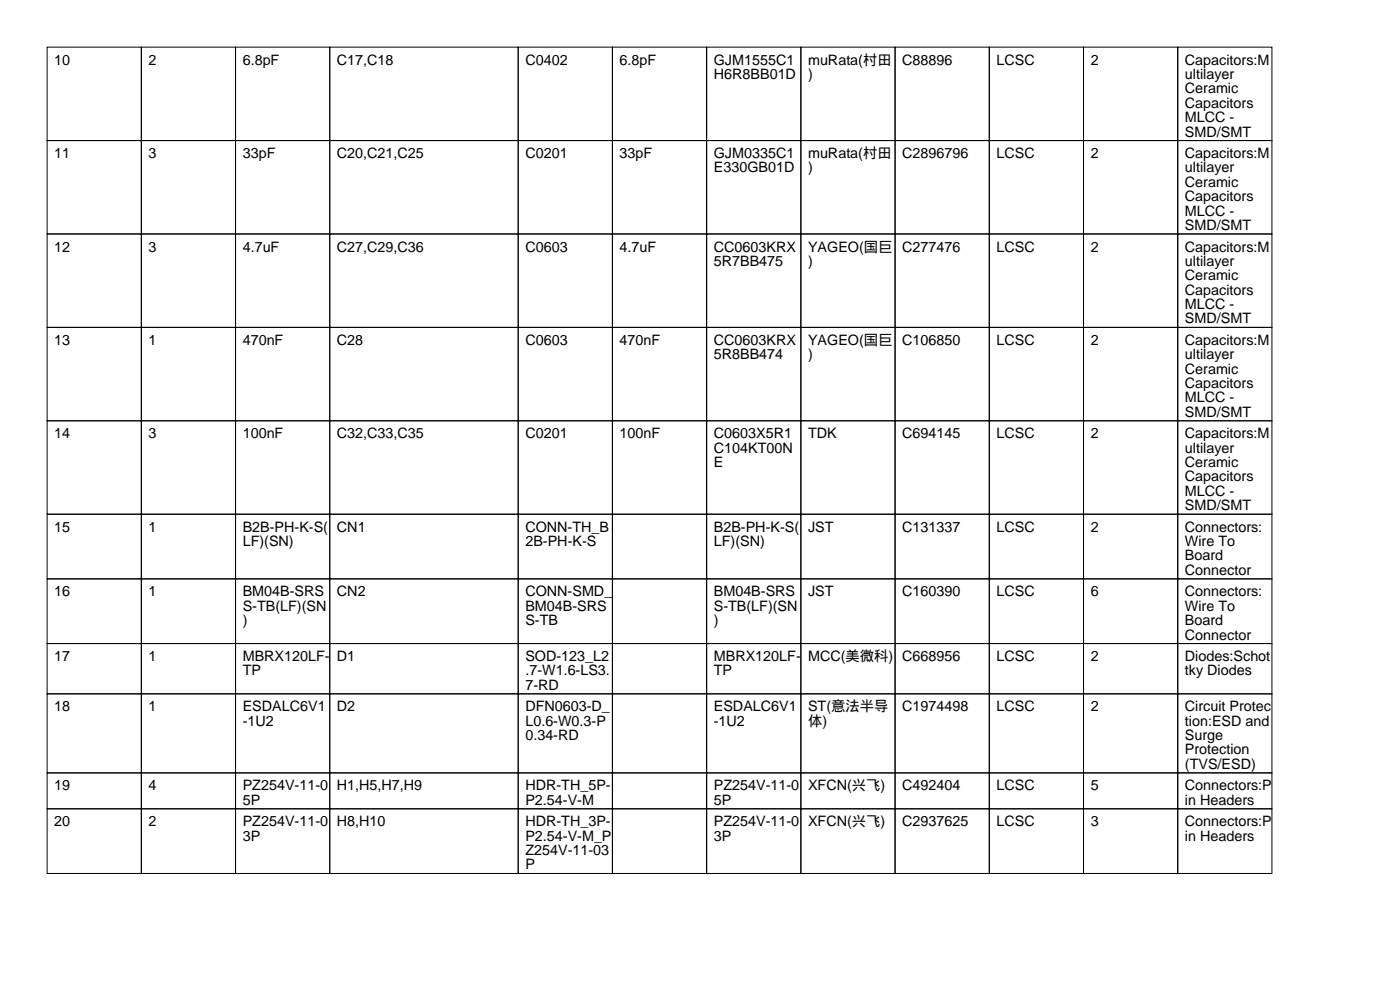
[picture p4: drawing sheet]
<svg xmlns="http://www.w3.org/2000/svg" width="297mm" height="210mm" viewBox="0 0 297 210" stroke-linecap="round" stroke-linejoin="round" font-family="sans-serif">
<defs><g id="words">
<g font-size="3">
<text x="11.5" y="13.7">10</text>
<text x="31.5" y="13.7">2</text>
<text x="51.5" y="13.7">6.8pF</text>
<text x="71.5" y="13.7">C17,C18</text>
<text x="111.5" y="13.7">C0402</text>
<text x="131.5" y="13.7">6.8pF</text>
<text x="151.5" y="13.7">GJM1555C1</text>
<text x="151.5" y="16.8">H6R8BB01D</text>
<text x="171.5" y="13.7">muRata(村田</text>
<text x="171.5" y="16.8">)</text>
<text x="191.5" y="13.7">C88896</text>
<text x="211.5" y="13.7">LCSC</text>
<text x="231.5" y="13.7">2</text>
<text x="251.5" y="13.7">Capacitors:M</text>
<text x="251.5" y="16.8">ultilayer</text>
<text x="251.5" y="19.8">Ceramic</text>
<text x="251.5" y="22.9">Capacitors</text>
<text x="251.5" y="25.9">MLCC -</text>
<text x="251.5" y="29">SMD/SMT</text>
<text x="11.5" y="33.5">11</text>
<text x="31.5" y="33.5">3</text>
<text x="51.5" y="33.5">33pF</text>
<text x="71.5" y="33.5">C20,C21,C25</text>
<text x="111.5" y="33.5">C0201</text>
<text x="131.5" y="33.5">33pF</text>
<text x="151.5" y="33.5">GJM0335C1</text>
<text x="171.5" y="33.5">muRata(村田</text>
<text x="191.5" y="33.5">C2896796</text>
<text x="211.5" y="33.5">LCSC</text>
<text x="231.5" y="33.5">2</text>
<text x="251.5" y="33.5">Capacitors:M</text>
<text x="151.5" y="36.6">E330GB01D</text>
<text x="171.5" y="36.6">)</text>
<text x="251.5" y="36.6">ultilayer</text>
<text x="251.5" y="39.6">Ceramic</text>
<text x="251.5" y="42.7">Capacitors</text>
<text x="251.5" y="45.7">MLCC -</text>
<text x="11.5" y="53.3">12</text>
<text x="31.5" y="53.3">3</text>
<text x="51.5" y="53.3">4.7uF</text>
<text x="71.5" y="53.3">C27,C29,C36</text>
<text x="111.5" y="53.3">C0603</text>
<text x="131.5" y="53.3">4.7uF</text>
<text x="151.5" y="53.3">CC0603KRX</text>
<text x="171.5" y="53.3">YAGEO(国巨</text>
<text x="191.5" y="53.3">C277476</text>
<text x="211.5" y="53.3">LCSC</text>
<text x="231.5" y="53.3">2</text>
<text x="251.5" y="48.8">SMD/SMT</text>
<text x="251.5" y="53.3">Capacitors:M</text>
<text x="151.5" y="56.4">5R7BB475</text>
<text x="171.5" y="56.4">)</text>
<text x="251.5" y="56.4">ultilayer</text>
<text x="251.5" y="59.4">Ceramic</text>
<text x="251.5" y="62.5">Capacitors</text>
<text x="251.5" y="65.5">MLCC -</text>
<text x="251.5" y="68.6">SMD/SMT</text>
<text x="11.5" y="73.2">13</text>
<text x="31.5" y="73.2">1</text>
<text x="51.5" y="73.2">470nF</text>
<text x="71.5" y="73.2">C28</text>
<text x="111.5" y="73.2">C0603</text>
<text x="131.5" y="73.2">470nF</text>
<text x="151.5" y="73.2">CC0603KRX</text>
<text x="151.5" y="76.2">5R8BB474</text>
<text x="171.5" y="73.2">YAGEO(国巨</text>
<text x="171.5" y="76.2">)</text>
<text x="191.5" y="73.2">C106850</text>
<text x="211.5" y="73.2">LCSC</text>
<text x="231.5" y="73.2">2</text>
<text x="251.5" y="73.2">Capacitors:M</text>
<text x="251.5" y="76.2">ultilayer</text>
<text x="251.5" y="79.3">Ceramic</text>
<text x="251.5" y="82.3">Capacitors</text>
<text x="251.5" y="85.3">MLCC -</text>
<text x="251.5" y="88.4">SMD/SMT</text>
<text x="11.5" y="93">14</text>
<text x="31.5" y="93">3</text>
<text x="51.5" y="93">100nF</text>
<text x="71.5" y="93">C32,C33,C35</text>
<text x="111.5" y="93">C0201</text>
<text x="131.5" y="93">100nF</text>
<text x="151.5" y="93">C0603X5R1</text>
<text x="171.5" y="93">TDK</text>
<text x="191.5" y="93">C694145</text>
<text x="211.5" y="93">LCSC</text>
<text x="231.5" y="93">2</text>
<text x="251.5" y="93">Capacitors:M</text>
<text x="151.5" y="96">C104KT00N</text>
<text x="151.5" y="99.1">E</text>
<text x="251.5" y="96">ultilayer</text>
<text x="251.5" y="99.1">Ceramic</text>
<text x="251.5" y="102.1">Capacitors</text>
<text x="251.5" y="105.2">MLCC -</text>
<text x="11.5" y="112.8">15</text>
<text x="31.5" y="112.8">1</text>
<text x="51.5" y="112.8">B2B-PH-K-S(</text>
<text x="71.5" y="112.8">CN1</text>
<text x="111.5" y="112.8">CONN-TH_B</text>
<text x="151.5" y="112.8">B2B-PH-K-S(</text>
<text x="171.5" y="112.8">JST</text>
<text x="191.5" y="112.8">C131337</text>
<text x="211.5" y="112.8">LCSC</text>
<text x="231.5" y="112.8">2</text>
<text x="251.5" y="108.2">SMD/SMT</text>
<text x="251.5" y="112.8">Connectors:</text>
<text x="51.5" y="115.8">LF)(SN)</text>
<text x="111.5" y="115.8">2B-PH-K-S</text>
<text x="151.5" y="115.8">LF)(SN)</text>
<text x="251.5" y="115.8">Wire To</text>
<text x="251.5" y="118.9">Board</text>
<text x="251.5" y="121.9">Connector</text>
<text x="11.5" y="126.5">16</text>
<text x="31.5" y="126.5">1</text>
<text x="51.5" y="126.5">BM04B-SRS</text>
<text x="51.5" y="129.5">S-TB(LF)(SN</text>
<text x="71.5" y="126.5">CN2</text>
<text x="111.5" y="126.5">CONN-SMD_</text>
<text x="111.5" y="129.5">BM04B-SRS</text>
<text x="151.5" y="126.5">BM04B-SRS</text>
<text x="151.5" y="129.5">S-TB(LF)(SN</text>
<text x="171.5" y="126.5">JST</text>
<text x="191.5" y="126.5">C160390</text>
<text x="211.5" y="126.5">LCSC</text>
<text x="231.5" y="126.5">6</text>
<text x="251.5" y="126.5">Connectors:</text>
<text x="251.5" y="129.5">Wire To</text>
<text x="51.5" y="132.6">)</text>
<text x="111.5" y="132.6">S-TB</text>
<text x="151.5" y="132.6">)</text>
<text x="251.5" y="132.6">Board</text>
<text x="251.5" y="135.6">Connector</text>
<text x="11.5" y="140.2">17</text>
<text x="31.5" y="140.2">1</text>
<text x="51.5" y="140.2">MBRX120LF-</text>
<text x="51.5" y="143.3">TP</text>
<text x="71.5" y="140.2">D1</text>
<text x="111.5" y="140.2">SOD-123_L2</text>
<text x="111.5" y="143.3">.7-W1.6-LS3.</text>
<text x="151.5" y="140.2">MBRX120LF-</text>
<text x="151.5" y="143.3">TP</text>
<text x="171.5" y="140.2">MCC(美微科)</text>
<text x="191.5" y="140.2">C668956</text>
<text x="211.5" y="140.2">LCSC</text>
<text x="231.5" y="140.2">2</text>
<text x="251.5" y="140.2">Diodes:Schot</text>
<text x="251.5" y="143.3">tky Diodes</text>
<text x="111.5" y="146.3">7-RD</text>
<text x="11.5" y="150.9">18</text>
<text x="31.5" y="150.9">1</text>
<text x="51.5" y="150.9">ESDALC6V1</text>
<text x="51.5" y="153.9">-1U2</text>
<text x="71.5" y="150.9">D2</text>
<text x="111.5" y="150.9">DFN0603-D_</text>
<text x="111.5" y="153.9">L0.6-W0.3-P</text>
<text x="151.5" y="150.9">ESDALC6V1</text>
<text x="151.5" y="153.9">-1U2</text>
<text x="171.5" y="150.9">ST(意法半导</text>
<text x="171.5" y="153.9">体)</text>
<text x="191.5" y="150.9">C1974498</text>
<text x="211.5" y="150.9">LCSC</text>
<text x="231.5" y="150.9">2</text>
<text x="251.5" y="150.9">Circuit Protec</text>
<text x="251.5" y="153.9">tion:ESD and</text>
<text x="111.5" y="157">0.34-RD</text>
<text x="251.5" y="157">Surge</text>
<text x="251.5" y="160">Protection</text>
<text x="11.5" y="167.6">19</text>
<text x="31.5" y="167.6">4</text>
<text x="51.5" y="167.6">PZ254V-11-0</text>
<text x="71.5" y="167.6">H1,H5,H7,H9</text>
<text x="111.5" y="167.6">HDR-TH_5P-</text>
<text x="151.5" y="167.6">PZ254V-11-0</text>
<text x="171.5" y="167.6">XFCN(兴飞)</text>
<text x="191.5" y="167.6">C492404</text>
<text x="211.5" y="167.6">LCSC</text>
<text x="231.5" y="167.6">5</text>
<text x="251.5" y="163.1">(TVS/ESD)</text>
<text x="251.5" y="167.6">Connectors:P</text>
<text x="51.5" y="170.7">5P</text>
<text x="111.5" y="170.7">P2.54-V-M</text>
<text x="151.5" y="170.7">5P</text>
<text x="251.5" y="170.7">in Headers</text>
<text x="11.5" y="175.3">20</text>
<text x="31.5" y="175.3">2</text>
<text x="51.5" y="175.3">PZ254V-11-0</text>
<text x="51.5" y="178.3">3P</text>
<text x="71.5" y="175.3">H8,H10</text>
<text x="111.5" y="175.3">HDR-TH_3P-</text>
<text x="111.5" y="178.3">P2.54-V-M_P</text>
<text x="151.5" y="175.3">PZ254V-11-0</text>
<text x="151.5" y="178.3">3P</text>
<text x="171.5" y="175.3">XFCN(兴飞)</text>
<text x="191.5" y="175.3">C2937625</text>
<text x="211.5" y="175.3">LCSC</text>
<text x="231.5" y="175.3">3</text>
<text x="251.5" y="175.3">Connectors:P</text>
<text x="251.5" y="178.3">in Headers</text>
<text x="111.5" y="181.4">Z254V-11-03</text>
<text x="111.5" y="184.4">P</text>
</g>
</g></defs>
<g fill="none" stroke="#000" stroke-width=".21">
<path d="M10 10h20v19.8h-20zM30 10h20v19.8h-20zM50 10h20v19.8h-20zM70 10h40v19.8h-40zM110 10h20v19.8h-20zM130 10h20v19.8h-20zM150 10h20v19.8h-20zM170 10h20v19.8h-20zM190 10h20v19.8h-20zM210 10h20v19.8h-20zM230 10h20v19.8h-20zM250 10h20v19.8h-20z"/>
<path d="M10 29.8h20v19.8h-20zM30 29.8h20v19.8h-20zM50 29.8h20v19.8h-20zM70 29.8h40v19.8h-40zM110 29.8h20v19.8h-20zM130 29.8h20v19.8h-20zM150 29.8h20v19.8h-20zM170 29.8h20v19.8h-20zM190 29.8h20v19.8h-20zM210 29.8h20v19.8h-20zM230 29.8h20v19.8h-20zM250 29.8h20v19.8h-20z"/>
<path d="M10 49.6h20v19.8h-20zM30 49.6h20v19.8h-20zM50 49.6h20v19.8h-20zM70 49.6h40v19.8h-40zM110 49.6h20v19.8h-20zM130 49.6h20v19.8h-20zM150 49.6h20v19.8h-20zM170 49.6h20v19.8h-20zM190 49.6h20v19.8h-20zM210 49.6h20v19.8h-20zM230 49.6h20v19.8h-20zM250 49.6h20v19.8h-20z"/>
<path d="M10 69.4h20v19.8h-20zM30 69.4h20v19.8h-20zM50 69.4h20v19.8h-20zM70 69.4h40v19.8h-40zM110 69.4h20v19.8h-20zM130 69.4h20v19.8h-20zM150 69.4h20v19.8h-20zM170 69.4h20v19.8h-20zM190 69.4h20v19.8h-20zM210 69.4h20v19.8h-20zM230 69.4h20v19.8h-20zM250 69.4h20v19.8h-20z"/>
<path d="M10 89.2h20v19.9h-20zM30 89.2h20v19.9h-20zM50 89.2h20v19.9h-20zM70 89.2h40v19.9h-40zM110 89.2h20v19.9h-20zM130 89.2h20v19.9h-20zM150 89.2h20v19.9h-20zM170 89.2h20v19.9h-20zM190 89.2h20v19.9h-20zM210 89.2h20v19.9h-20zM230 89.2h20v19.9h-20zM250 89.2h20v19.9h-20z"/>
<path d="M10 109.1h20v13.7h-20zM30 109.1h20v13.7h-20zM50 109.1h20v13.7h-20zM70 109.1h40v13.7h-40zM110 109.1h20v13.7h-20zM130 109.1h20v13.7h-20zM150 109.1h20v13.7h-20zM170 109.1h20v13.7h-20zM190 109.1h20v13.7h-20zM210 109.1h20v13.7h-20zM230 109.1h20v13.7h-20zM250 109.1h20v13.7h-20z"/>
<path d="M10 122.8h20v13.7h-20zM10 136.5h20v10.7h-20zM30 122.8h20v13.7h-20zM30 136.5h20v10.7h-20zM50 122.8h20v13.7h-20zM50 136.5h20v10.7h-20zM70 122.8h40v13.7h-40zM70 136.5h40v10.7h-40zM110 122.8h20v13.7h-20zM110 136.5h20v10.7h-20zM130 122.8h20v13.7h-20zM130 136.5h20v10.7h-20z"/>
<path d="M150 122.8h20v13.7h-20zM150 136.5h20v10.7h-20zM170 122.8h20v13.7h-20zM170 136.5h20v10.7h-20zM190 122.8h20v13.7h-20zM190 136.5h20v10.7h-20zM210 122.8h20v13.7h-20zM210 136.5h20v10.7h-20zM230 122.8h20v13.7h-20zM230 136.5h20v10.7h-20zM250 122.8h20v13.7h-20zM250 136.5h20v10.7h-20z"/>
<path d="M10 147.2h20v16.7h-20zM30 147.2h20v16.7h-20zM50 147.2h20v16.7h-20zM70 147.2h40v16.7h-40zM110 147.2h20v16.7h-20zM130 147.2h20v16.7h-20zM150 147.2h20v16.7h-20zM170 147.2h20v16.7h-20zM190 147.2h20v16.7h-20zM210 147.2h20v16.7h-20zM230 147.2h20v16.7h-20zM250 147.2h20v16.7h-20z"/>
<path d="M10 163.9h20v7.6h-20zM10 171.5h20v13.8h-20zM30 163.9h20v7.6h-20zM30 171.5h20v13.8h-20zM50 163.9h20v7.6h-20zM50 171.5h20v13.8h-20zM70 163.9h40v7.6h-40zM70 171.5h40v13.8h-40zM110 163.9h20v7.6h-20zM110 171.5h20v13.8h-20zM130 163.9h20v7.6h-20zM130 171.5h20v13.8h-20z"/>
<path d="M150 163.9h20v7.6h-20zM150 171.5h20v13.8h-20zM170 163.9h20v7.6h-20zM170 171.5h20v13.8h-20zM190 163.9h20v7.6h-20zM190 171.5h20v13.8h-20zM210 163.9h20v7.6h-20zM210 171.5h20v13.8h-20zM230 163.9h20v7.6h-20zM230 171.5h20v13.8h-20zM250 163.9h20v7.6h-20zM250 171.5h20v13.8h-20z"/>
</g>
<use href="#words"/>
</svg>
